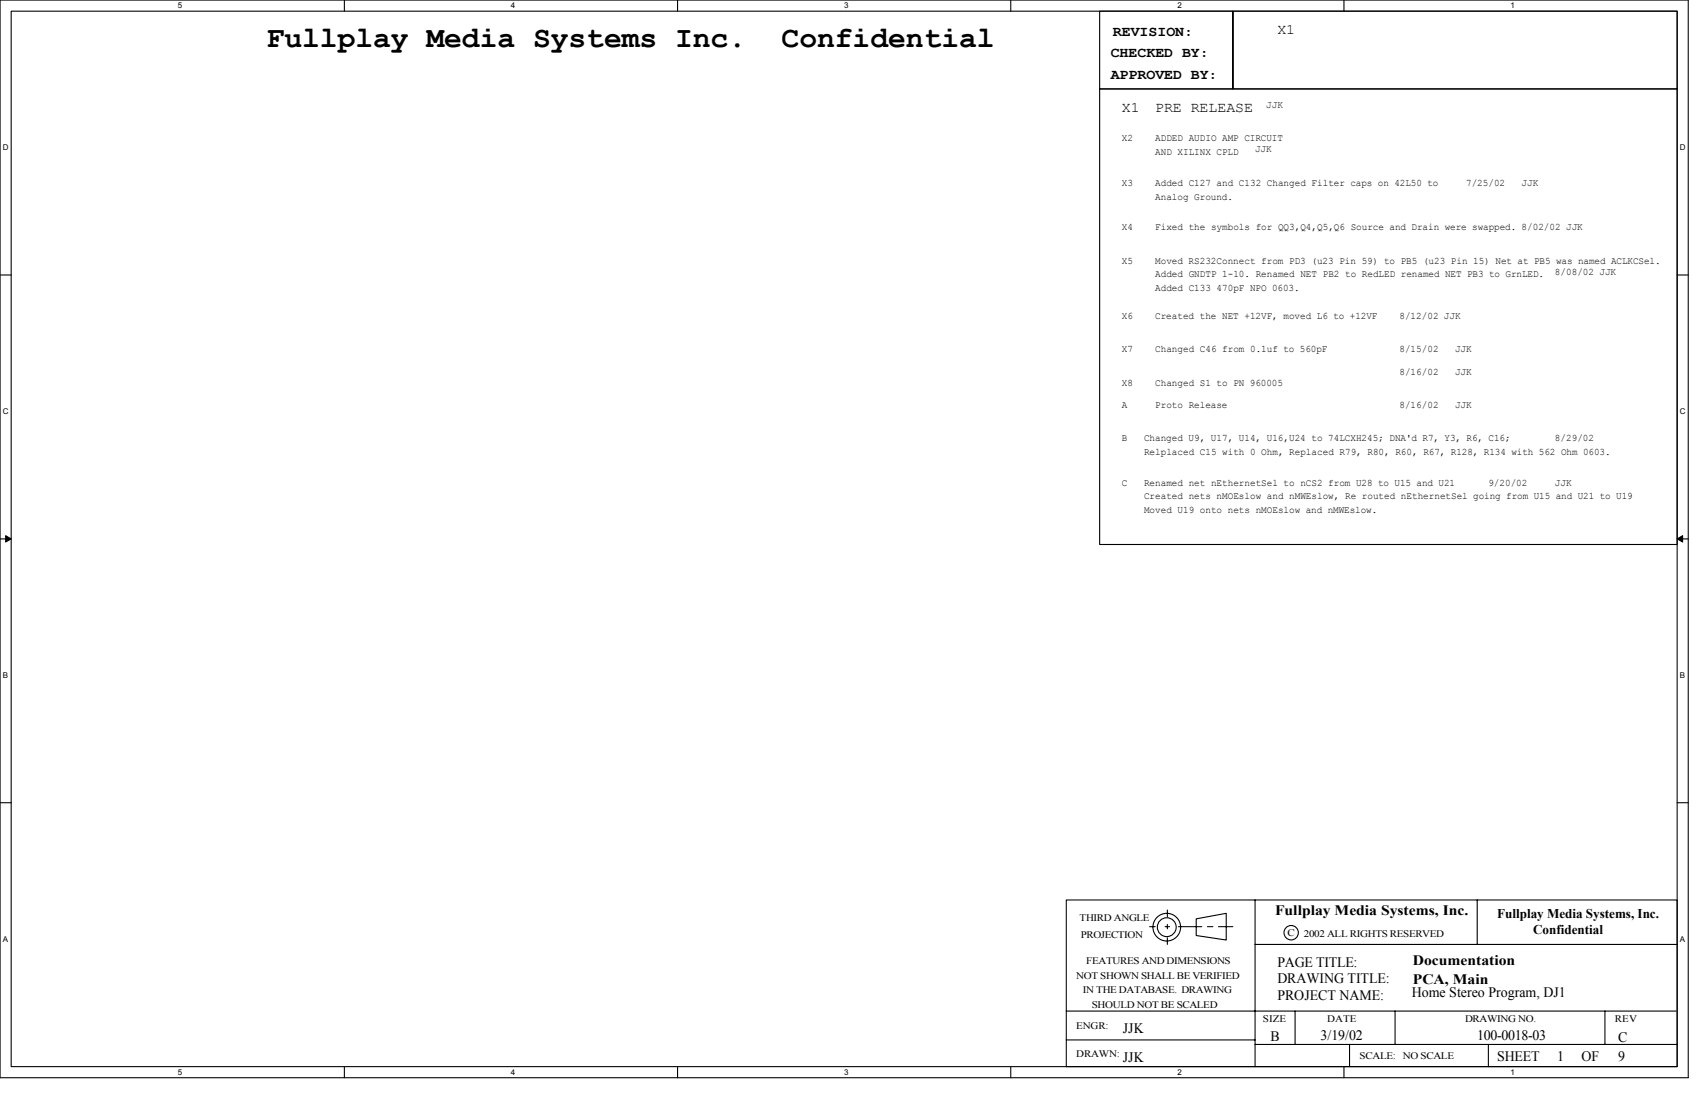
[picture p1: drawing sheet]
<svg xmlns="http://www.w3.org/2000/svg" width="432mm" height="279mm" viewBox="0 0 432 279" stroke-linecap="round" stroke-linejoin="round" font-family="sans-serif">
<defs><g id="words">
<g font-size="7.6">
<text x="67.7" y="12">Fullplay Media Systems Inc.</text>
<text x="198.4" y="12">Confidential</text>
</g>
<g font-size="3.7">
<text x="282.5" y="9">REVISION:</text>
<text x="324.3" y="8.6">X1</text>
<text x="282" y="14.4">CHECKED BY:</text>
<text x="282" y="20">APPROVED BY:</text>
<text x="284.8" y="28.3">X1</text>
<text x="293.2" y="28.3">PRE RELEASE</text>
<text x="323.7" y="232.3">Fullplay Media Systems, Inc.</text>
<text x="324.3" y="245.5">PAGE TITLE:</text>
<text x="358.6" y="245">Documentation</text>
<text x="324.3" y="249.4">DRAWING TITLE:</text>
<text x="358.6" y="249.8">PCA, Main</text>
<text x="324.3" y="253.7">PROJECT NAME:</text>
<text x="358.4" y="253.1">Home Stereo Program, DJ1</text>
<text x="285.1" y="262.1">JJK</text>
<text x="335.2" y="263.8">3/19/02</text>
<text x="375" y="263.8">100-0018-03</text>
<text x="285.1" y="269.5">JJK</text>
<text x="322.6" y="264.1">B</text>
<text x="380.1" y="269.2">SHEET</text>
<text x="395.3" y="269.2">1</text>
<text x="401.5" y="269.2">OF</text>
<text x="410.8" y="269.2">9</text>
<text x="410.8" y="264.4">C</text>
</g>
<g font-size="3.4">
<text x="380.1" y="232.9">Fullplay Media Systems, Inc.</text>
<text x="389.2" y="237">Confidential</text>
</g>
<g font-size="2.5">
<text x="321.4" y="27.4">JJK</text>
<text x="284.8" y="35.9">X2</text>
<text x="293.2" y="35.9">ADDED AUDIO AMP CIRCUIT</text>
<text x="293.2" y="39.3">AND XILINX CPLD</text>
<text x="318.6" y="38.7">JJK</text>
<text x="284.8" y="47.2">X3</text>
<text x="293.2" y="47.2">Added C127 and C132 Changed Filter caps on 42L50 to</text>
<text x="372.2" y="47.2">7/25/02</text>
<text x="386.3" y="47.2">JJK</text>
<text x="293.2" y="50.6">Analog Ground.</text>
<text x="284.8" y="58.4">X4</text>
<text x="293.2" y="58.4">Fixed the symbols for QQ3,Q4,Q5,Q6 Source and Drain were swapped. 8/02/02 JJK</text>
<text x="284.8" y="66.9">X5</text>
<text x="293.2" y="66.9">Moved RS232Connect from PD3 (u23 Pin 59) to PB5 (u23 Pin 15) Net at PB5 was named ACLKCSel.</text>
<text x="293.2" y="70.3">Added GNDTP 1-10. Renamed NET PB2 to RedLED renamed NET PB3 to GrnLED.</text>
<text x="394.7" y="69.7">8/08/02 JJK</text>
<text x="293.2" y="73.7">Added C133 470pF NPO 0603.</text>
<text x="284.8" y="81">X6</text>
<text x="293.2" y="81">Created the NET +12VF, moved L6 to +12VF</text>
<text x="355.3" y="81">8/12/02 JJK</text>
<text x="284.8" y="89.5">X7</text>
<text x="293.2" y="89.5">Changed C46 from 0.1uf to 560pF</text>
<text x="355.3" y="89.5">8/15/02</text>
<text x="369.4" y="89.5">JJK</text>
<text x="355.3" y="95.1">8/16/02</text>
<text x="369.4" y="95.1">JJK</text>
<text x="284.8" y="97.9">X8</text>
<text x="293.2" y="97.9">Changed S1 to PN 960005</text>
<text x="284.8" y="103.5">A</text>
<text x="293.2" y="103.5">Proto Release</text>
<text x="355.3" y="103.5">8/16/02</text>
<text x="369.4" y="103.5">JJK</text>
<text x="284.8" y="112">B</text>
<text x="290.4" y="112">Changed U9, U17, U14, U16,U24 to 74LCXH245; DNA'd R7, Y3, R6, C16;</text>
<text x="394.7" y="112">8/29/02</text>
<text x="290.4" y="115.5">Relplaced C15 with 0 Ohm, Replaced R79, R80, R60, R67, R128, R134 with 562 Ohm 0603.</text>
<text x="284.8" y="123.3">C</text>
<text x="290.4" y="123.3">Renamed net nEthernetSel to nCS2 from U28 to U15 and U21</text>
<text x="377.8" y="123.3">9/20/02</text>
<text x="394.7" y="123.3">JJK</text>
<text x="290.4" y="126.7">Created nets nMOEslow and nMWEslow, Re routed nEthernetSel going from U15 and U21 to U19</text>
<text x="290.4" y="130.1">Moved U19 onto nets nMOEslow and nMWEslow.</text>
<text x="274.1" y="233.8">THIRD ANGLE</text>
<text x="274.3" y="238">PROJECTION</text>
<text x="326.8" y="237.4">C</text>
<text x="331" y="237.7">2002 ALL RIGHTS RESERVED</text>
<text x="275.8" y="244.8">FEATURES AND DIMENSIONS</text>
<text x="273.2" y="248.4">NOT SHOWN SHALL BE VERIFIED</text>
<text x="274.9" y="252.1">IN THE DATABASE. DRAWING</text>
<text x="277.2" y="255.7">SHOULD NOT BE SCALED</text>
<text x="273.2" y="261.1">ENGR:</text>
<text x="320.6" y="259.4">SIZE</text>
<text x="336.9" y="259.4">DATE</text>
<text x="371.9" y="259.4">DRAWING NO.</text>
<text x="410" y="259.4">REV</text>
<text x="273.2" y="268.2">DRAWN:</text>
<text x="345.1" y="268.7">SCALE: NO SCALE</text>
</g>
<g font-size="2">
<text x="45.1" y="2.1">5</text>
<text x="129.7" y="2.1">4</text>
<text x="214.3" y="2.1">3</text>
<text x="298.9" y="2.1">2</text>
<text x="383.5" y="2.1">1</text>
<text x=".7" y="38.1">D</text>
<text x="426.5" y="38.1">D</text>
<text x=".7" y="105.1">C</text>
<text x="426.5" y="105.1">C</text>
<text x=".7" y="172">B</text>
<text x="426.5" y="172">B</text>
<text x=".7" y="239">A</text>
<text x="426.5" y="239">A</text>
<text x="45.1" y="272.8">5</text>
<text x="129.7" y="272.8">4</text>
<text x="214.3" y="272.8">3</text>
<text x="298.9" y="272.8">2</text>
<text x="383.5" y="272.8">1</text>
</g>
</g></defs>
<path d="M0 0h428.6v273.5h-428.6zM2.8 2.8h422.9v267.9h-422.9z" fill="none" stroke="#000" stroke-width=".28"/>
<g fill="#fff">
<path d="M45.1 .3h1.1v2.3h-1.1z"/>
<path d="M45.1 271h1.1v2.2h-1.1z"/>
</g>
<path d="M87.4 0v2.8M87.4 270.7v2.8" fill="none" stroke="#000" stroke-width=".28"/>
<g fill="#fff">
<path d="M129.7 .3h1.1v2.3h-1.1z"/>
<path d="M129.7 271h1.1v2.2h-1.1z"/>
</g>
<path d="M172 0v2.8M172 270.7v2.8" fill="none" stroke="#000" stroke-width=".28"/>
<g fill="#fff">
<path d="M214.3 .3h1.1v2.3h-1.1z"/>
<path d="M214.3 271h1.1v2.2h-1.1z"/>
</g>
<path d="M256.6 0v2.8M256.6 270.7v2.8" fill="none" stroke="#000" stroke-width=".28"/>
<g fill="#fff">
<path d="M298.9 .3h1.1v2.3h-1.1z"/>
<path d="M298.9 271h1.1v2.2h-1.1z"/>
</g>
<path d="M341.2 0v2.8M341.2 270.7v2.8" fill="none" stroke="#000" stroke-width=".28"/>
<g fill="#fff">
<path d="M383.5 .3h1.1v2.3h-1.1z"/>
<path d="M383.5 271h1.1v2.2h-1.1z"/>
<path d="M.7 36.3h1.5v2.3h-1.5z"/>
<path d="M426.5 36.3h1.4v2.3h-1.4z"/>
<path d="M.7 103.3h1.5v2.2h-1.5z"/>
<path d="M426.5 103.3h1.4v2.2h-1.4z"/>
</g>
<path d="M0 69.8h2.8M425.7 69.8h2.9" fill="none" stroke="#000" stroke-width=".28"/>
<g fill="#fff">
<path d="M.7 170.2h1.4v2.3h-1.4z"/>
<path d="M426.5 170.2h1.3v2.3h-1.3z"/>
</g>
<path d="M0 136.8h2.8M425.7 136.8h2.9" fill="none" stroke="#000" stroke-width=".28"/>
<path d="M1.4 135.9l1.4 .9-1.4 .8zM425.7 136.8l1.4-.9v1.7z" fill="#000" stroke="#000" stroke-width=".25"/>
<g fill="#fff">
<path d="M.7 237.2h1.4v2.2h-1.4z"/>
<path d="M426.4 237.2h1.4v2.2h-1.4z"/>
</g>
<g fill="none" stroke="#000" stroke-width=".28">
<path d="M279.1 2.8h33.9v19.8h-33.9zM313 2.8h112.7v19.8h-112.7zM279.1 22.6h146.6v115.6h-146.6zM0 203.7h2.8M425.7 203.7h2.9M291.8 235.2h1.4M295.8 235.2h1.1M296.3 230.9v1.7M296.3 234.6v1.1M296.3 238v1.7M299.1 235.2h6M303.7 233.2l7.6-1.4v6.7l-7.6-1.1z"/>
<path d="M306.5 235.2h1.4M309.3 235.2h3.7M318.6 228.4h107.1v42.3h-107.1zM318.6 228.4h-47.9v42.3h47.9M318.6 239.7h107.1M375 228.4v11.3M270.7 256.6h154.8M328.8 256.6v8.4M354.1 256.6v8.4M407.4 256.6v8.4M270.7 263.9h47.9M318.6 265h107.1"/>
<path d="M342.6 265v5.7M377.8 265v5.7"/>
<circle cx="296.2" cy="235.3" r="2.39"/>
<circle cx="296.2" cy="235.3" r="3.5"/>
<circle cx="327.8" cy="236.7" r="1.83"/>
</g>
<use href="#words"/>
</svg>
